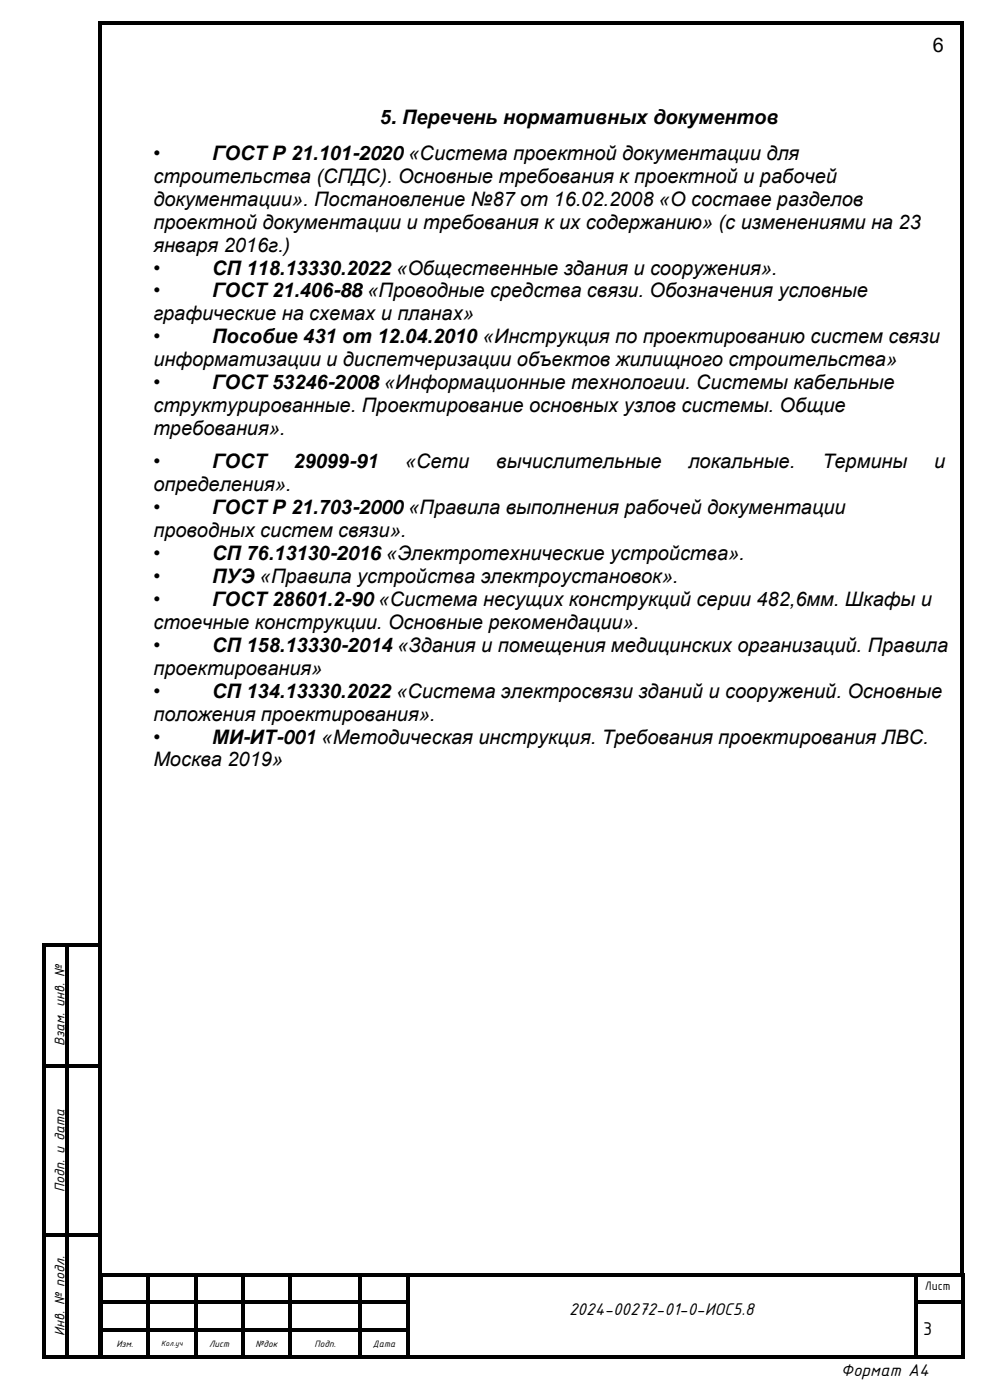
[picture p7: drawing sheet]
<svg xmlns="http://www.w3.org/2000/svg" width="210mm" height="297mm" viewBox="0 0 210 297" stroke-linecap="round" stroke-linejoin="round" font-family="sans-serif">
<defs><g id="words">
<g font-size="4.2">
<text x="197.9" y="11">6</text>
<text x="80.6" y="26.3">5. Перечень нормативных документов</text>
<text x="32.5" y="33.9">•</text>
<text x="45" y="33.9">ГОСТ Р 21.101-2020 «Система проектной документации для</text>
<text x="32.5" y="38.8">строительства (СПДС). Основные требования к проектной и рабочей</text>
<text x="32.5" y="43.7">документации». Постановление №87 от 16.02.2008 «О составе разделов</text>
<text x="32.5" y="48.5">проектной документации и требования к их содержанию» (с изменениями на 23</text>
<text x="32.5" y="53.4">января 2016г.)</text>
<text x="32.5" y="58.3">•</text>
<text x="45" y="58.3">СП 118.13330.2022 «Общественные здания и сооружения».</text>
<text x="32.5" y="63.1">•</text>
<text x="45" y="63.1">ГОСТ 21.406-88 «Проводные средства связи. Обозначения условные</text>
<text x="32.5" y="68">графические на схемах и планах»</text>
<text x="32.5" y="72.8">•</text>
<text x="32.5" y="77.7">информатизации и диспетчеризации объектов жилищного строительства»</text>
<text x="45" y="72.8">Пособие 431 от 12.04.2010 «Инструкция по проектированию систем связи</text>
<text x="32.5" y="82.5">•</text>
<text x="45" y="82.5">ГОСТ 53246-2008 «Информационные технологии. Системы кабельные</text>
<text x="32.5" y="87.4">структурированные. Проектирование основных узлов системы. Общие</text>
<text x="32.5" y="92.3">требования».</text>
<text x="32.5" y="99.4">•</text>
<text x="45" y="99.4">ГОСТ</text>
<text x="62.3" y="99.4">29099-91</text>
<text x="85.9" y="99.4">«Сети</text>
<text x="105.3" y="99.4">вычислительные</text>
<text x="146" y="99.4">локальные.</text>
<text x="174.5" y="99.4">Термины</text>
<text x="198.2" y="99.4">и</text>
<text x="32.5" y="104.2">определения».</text>
<text x="32.5" y="114">проводных систем связи».</text>
<text x="32.5" y="109.1">•</text>
<text x="45" y="109.1">ГОСТ Р 21.703-2000 «Правила выполнения рабочей документации</text>
<text x="32.5" y="118.8">•</text>
<text x="45" y="118.8">СП 76.13130-2016 «Электротехнические устройства».</text>
<text x="32.5" y="123.7">•</text>
<text x="45" y="123.7">ПУЭ «Правила устройства электроустановок».</text>
<text x="32.5" y="128.6">•</text>
<text x="45" y="128.6">ГОСТ 28601.2-90 «Система несущих конструкций серии 482,6мм. Шкафы и</text>
<text x="32.5" y="133.4">стоечные конструкции. Основные рекомендации».</text>
<text x="32.5" y="143.1">проектирования»</text>
<text x="32.5" y="138.3">•</text>
<text x="45" y="138.3">СП 158.13330-2014 «Здания и помещения медицинских организаций. Правила</text>
<text x="32.5" y="148">•</text>
<text x="45" y="148">СП 134.13330.2022 «Система электросвязи зданий и сооружений. Основные</text>
<text x="32.5" y="152.9">положения проектирования».</text>
<text x="32.5" y="157.7">•</text>
<text x="45" y="157.7">МИ-ИТ-001 «Методическая инструкция. Требования проектирования ЛВС.</text>
<text x="32.5" y="162.6">Москва 2019»</text>
<text x="195.8" y="283.3">3</text>
</g>
<g font-size="3.9">
<text x="120.7" y="278.9">2024-00272-01-0-ИОС5.8</text>
<text x="178.4" y="292">Формат А4</text>
</g>
<g font-size="3.2">
<text x="13.7" y="222" transform="rotate(-90 13.7 222)">Взам. инв. №</text>
<text x="13.7" y="252.9" transform="rotate(-90 13.7 252.9)">Подп. и дата</text>
<text x="13.7" y="283.4" transform="rotate(-90 13.7 283.4)">Инв. № подл.</text>
</g>
<text font-size="2.8" x="196.2" y="273.6">Лист</text>
<g font-size="2.1">
<text x="24.7" y="285.7">Изм.</text>
<text x="44.4" y="285.7">Лист</text>
<text x="54.2" y="285.7">№док</text>
<text x="66.7" y="285.7">Подп.</text>
<text x="79.1" y="285.7">Дата</text>
</g>
<text font-size="1.8" x="34.2" y="285.6">Кол.уч</text>
</g></defs>
<g fill="#000">
<path d="M20.8 4.4h.8v.8h-.8z" fill-rule="evenodd"/>
<path d="M20.8 4.4h.8v.8h-.8z" fill-rule="evenodd"/>
<path d="M21.6 4.4h182.1v.8h-182.1z" fill-rule="evenodd"/>
<path d="M203.7 4.4h.8v.8h-.8z" fill-rule="evenodd"/>
<path d="M203.7 4.4h.8v.8h-.8z" fill-rule="evenodd"/>
<path d="M8.9 200h.8v.8h-.8z" fill-rule="evenodd"/>
<path d="M8.9 200h.8v.8h-.8z" fill-rule="evenodd"/>
<path d="M9.7 200h4.2v.8h-4.2z" fill-rule="evenodd"/>
<path d="M13.9 200.8h.8z" fill-rule="evenodd"/>
<path d="M13.9 200h.8v.8h-.8z" fill-rule="evenodd"/>
<path d="M14.7 200h6.2v.8h-6.2z" fill-rule="evenodd"/>
<path d="M20.9 200h.8v.8h-.8z" fill-rule="evenodd"/>
<path d="M20.9 200h.8v.8h-.8z" fill-rule="evenodd"/>
<path d="M8.9 200.8h.8v25h-.8z" fill-rule="evenodd"/>
<path d="M8.9 225.8h.8v.8h-.8z" fill-rule="evenodd"/>
<path d="M9.7 225.8h4.2v.8h-4.2z" fill-rule="evenodd"/>
<path d="M13.9 200.8h.8v25h-.8z" fill-rule="evenodd"/>
<path d="M13.9 225.8h.8v.8h-.8z" fill-rule="evenodd"/>
<path d="M14.7 225.8h6.2v.8h-6.2z" fill-rule="evenodd"/>
<path d="M20.9 200.8h.8v25h-.8z" fill-rule="evenodd"/>
<path d="M20.9 225.8h.8v.8h-.8z" fill-rule="evenodd"/>
<path d="M8.9 226.6h.8v35h-.8z" fill-rule="evenodd"/>
<path d="M8.9 261.6h.8v.8h-.8z" fill-rule="evenodd"/>
<path d="M9.7 261.6h4.2v.8h-4.2z" fill-rule="evenodd"/>
<path d="M13.9 226.6h.8v35h-.8z" fill-rule="evenodd"/>
<path d="M13.9 261.6h.8v.8h-.8z" fill-rule="evenodd"/>
<path d="M14.7 261.6h6.2v.8h-6.2z" fill-rule="evenodd"/>
<path d="M20.8 5.2h.8v264.9h-.8z" fill-rule="evenodd"/>
<path d="M20.8 270.1h.8v.8h-.8z" fill-rule="evenodd"/>
<path d="M20.8 270.1h.8v.8h-.8z" fill-rule="evenodd"/>
<path d="M20.9 226.6h.8v35h-.8z" fill-rule="evenodd"/>
<path d="M20.9 261.6h.8v.8h-.8z" fill-rule="evenodd"/>
<path d="M21.1 270.1h.8v.8h-.8z" fill-rule="evenodd"/>
<path d="M21.1 270.1h.8v.8h-.8z" fill-rule="evenodd"/>
<path d="M21.1 270.9h.8v5h-.8z" fill-rule="evenodd"/>
<path d="M21.1 275.9h.8v.8h-.8z" fill-rule="evenodd"/>
<path d="M21.6 270.1h182.1v.8h-182.1z" fill-rule="evenodd"/>
<path d="M21.9 270.1h9.2v.8h-9.2z" fill-rule="evenodd"/>
<path d="M21.9 275.9h9.2v.8h-9.2z" fill-rule="evenodd"/>
<path d="M31.1 270.9h.8z" fill-rule="evenodd"/>
<path d="M31.1 270.1h.8v.8h-.8z" fill-rule="evenodd"/>
<path d="M31.1 270.9h.8v5h-.8z" fill-rule="evenodd"/>
<path d="M31.1 275.9h.8v.8h-.8z" fill-rule="evenodd"/>
<path d="M31.9 270.1h9.2v.8h-9.2z" fill-rule="evenodd"/>
<path d="M31.9 275.9h9.2v.8h-9.2z" fill-rule="evenodd"/>
<path d="M41.1 270.9h.8z" fill-rule="evenodd"/>
<path d="M41.1 270.1h.8v.8h-.8z" fill-rule="evenodd"/>
<path d="M41.1 270.9h.8v5h-.8z" fill-rule="evenodd"/>
<path d="M41.1 275.9h.8v.8h-.8z" fill-rule="evenodd"/>
<path d="M41.9 270.1h9.2v.8h-9.2z" fill-rule="evenodd"/>
<path d="M41.9 275.9h9.2v.8h-9.2z" fill-rule="evenodd"/>
<path d="M51.1 270.9h.8z" fill-rule="evenodd"/>
<path d="M51.1 270.1h.8v.8h-.8z" fill-rule="evenodd"/>
<path d="M51.1 270.9h.8v5h-.8z" fill-rule="evenodd"/>
<path d="M51.1 275.9h.8v.8h-.8z" fill-rule="evenodd"/>
<path d="M51.9 270.1h9.2v.8h-9.2z" fill-rule="evenodd"/>
<path d="M51.9 275.9h9.2v.8h-9.2z" fill-rule="evenodd"/>
<path d="M61.1 270.9h.8z" fill-rule="evenodd"/>
<path d="M61.1 270.1h.8v.8h-.8z" fill-rule="evenodd"/>
<path d="M61.1 270.9h.8v5h-.8z" fill-rule="evenodd"/>
<path d="M61.1 275.9h.8v.8h-.8z" fill-rule="evenodd"/>
<path d="M61.9 270.1h14.2v.8h-14.2z" fill-rule="evenodd"/>
<path d="M61.9 275.9h14.2v.8h-14.2z" fill-rule="evenodd"/>
<path d="M76.1 270.9h.8z" fill-rule="evenodd"/>
<path d="M76.1 270.1h.8v.8h-.8z" fill-rule="evenodd"/>
<path d="M76.1 270.9h.8v5h-.8z" fill-rule="evenodd"/>
<path d="M76.1 275.9h.8v.8h-.8z" fill-rule="evenodd"/>
<path d="M76.9 270.1h9.2v.8h-9.2z" fill-rule="evenodd"/>
<path d="M76.9 275.9h9.2v.8h-9.2z" fill-rule="evenodd"/>
<path d="M86.1 270.9h.8z" fill-rule="evenodd"/>
<path d="M86.1 270.1h.8v.8h-.8z" fill-rule="evenodd"/>
<path d="M86.1 270.9h.8v5h-.8z" fill-rule="evenodd"/>
<path d="M86.1 275.9h.8v.8h-.8z" fill-rule="evenodd"/>
<path d="M86.9 270.1h107v.8h-107z" fill-rule="evenodd"/>
<path d="M193.9 270.9h.8z" fill-rule="evenodd"/>
<path d="M193.9 270.1h.8v.8h-.8z" fill-rule="evenodd"/>
<path d="M193.9 270.9h.8v5h-.8z" fill-rule="evenodd"/>
<path d="M193.9 275.9h.8v.8h-.8z" fill-rule="evenodd"/>
<path d="M194.7 270.1h9.2v.8h-9.2z" fill-rule="evenodd"/>
<path d="M194.7 275.9h9.2v.8h-9.2z" fill-rule="evenodd"/>
<path d="M203.7 5.2h.8v264.9h-.8z" fill-rule="evenodd"/>
<path d="M203.7 270.1h.8v.8h-.8z" fill-rule="evenodd"/>
<path d="M203.7 270.1h.8v.8h-.8z" fill-rule="evenodd"/>
<path d="M203.9 270.1h.8v.8h-.8z" fill-rule="evenodd"/>
<path d="M203.9 270.1h.8v.8h-.8z" fill-rule="evenodd"/>
<path d="M203.9 270.9h.8v5h-.8z" fill-rule="evenodd"/>
<path d="M203.9 275.9h.8v.8h-.8z" fill-rule="evenodd"/>
<path d="M8.9 262.4h.8v25h-.8z" fill-rule="evenodd"/>
<path d="M8.9 287.4h.8v.8h-.8z" fill-rule="evenodd"/>
<path d="M8.9 287.4h.8v.8h-.8z" fill-rule="evenodd"/>
<path d="M9.7 287.4h4.2v.8h-4.2z" fill-rule="evenodd"/>
<path d="M13.9 262.4h.8v25h-.8z" fill-rule="evenodd"/>
<path d="M13.9 287.4h.8v.8h-.8z" fill-rule="evenodd"/>
<path d="M14.7 287.4h6.2v.8h-6.2z" fill-rule="evenodd"/>
<path d="M20.9 262.4h.8v25h-.8z" fill-rule="evenodd"/>
<path d="M20.9 287.4h.8v.8h-.8z" fill-rule="evenodd"/>
<path d="M20.9 287.4h.8v.8h-.8z" fill-rule="evenodd"/>
<path d="M21.1 276.7h.8v5h-.8z" fill-rule="evenodd"/>
<path d="M21.1 281.7h.8v.8h-.8z" fill-rule="evenodd"/>
<path d="M21.1 282.5h.8v5h-.8z" fill-rule="evenodd"/>
<path d="M21.1 287.5h.8v.7h-.8z" fill-rule="evenodd"/>
<path d="M21.1 287.5h.8v.7h-.8z" fill-rule="evenodd"/>
<path d="M21.9 281.7h9.2v.8h-9.2z" fill-rule="evenodd"/>
<path d="M21.9 287.5h9.2v.7h-9.2z" fill-rule="evenodd"/>
<path d="M31.1 276.7h.8v5h-.8z" fill-rule="evenodd"/>
<path d="M31.1 281.7h.8v.8h-.8z" fill-rule="evenodd"/>
<path d="M31.1 282.5h.8v5h-.8z" fill-rule="evenodd"/>
<path d="M31.1 287.5h.8v.7h-.8z" fill-rule="evenodd"/>
<path d="M31.9 281.7h9.2v.8h-9.2z" fill-rule="evenodd"/>
<path d="M31.9 287.5h9.2v.7h-9.2z" fill-rule="evenodd"/>
<path d="M41.1 276.7h.8v5h-.8z" fill-rule="evenodd"/>
<path d="M41.1 281.7h.8v.8h-.8z" fill-rule="evenodd"/>
<path d="M41.1 282.5h.8v5h-.8z" fill-rule="evenodd"/>
<path d="M41.1 287.5h.8v.7h-.8z" fill-rule="evenodd"/>
<path d="M41.9 281.7h9.2v.8h-9.2z" fill-rule="evenodd"/>
<path d="M41.9 287.5h9.2v.7h-9.2z" fill-rule="evenodd"/>
<path d="M51.1 276.7h.8v5h-.8z" fill-rule="evenodd"/>
<path d="M51.1 281.7h.8v.8h-.8z" fill-rule="evenodd"/>
<path d="M51.1 282.5h.8v5h-.8z" fill-rule="evenodd"/>
<path d="M51.1 287.5h.8v.7h-.8z" fill-rule="evenodd"/>
<path d="M51.9 281.7h9.2v.8h-9.2z" fill-rule="evenodd"/>
<path d="M51.9 287.5h9.2v.7h-9.2z" fill-rule="evenodd"/>
<path d="M61.1 276.7h.8v5h-.8z" fill-rule="evenodd"/>
<path d="M61.1 281.7h.8v.8h-.8z" fill-rule="evenodd"/>
<path d="M61.1 282.5h.8v5h-.8z" fill-rule="evenodd"/>
<path d="M61.1 287.5h.8v.7h-.8z" fill-rule="evenodd"/>
<path d="M61.9 281.7h14.2v.8h-14.2z" fill-rule="evenodd"/>
<path d="M61.9 287.5h14.2v.7h-14.2z" fill-rule="evenodd"/>
<path d="M76.1 276.7h.8v5h-.8z" fill-rule="evenodd"/>
<path d="M76.1 281.7h.8v.8h-.8z" fill-rule="evenodd"/>
<path d="M76.1 282.5h.8v5h-.8z" fill-rule="evenodd"/>
<path d="M76.1 287.5h.8v.7h-.8z" fill-rule="evenodd"/>
<path d="M76.9 281.7h9.2v.8h-9.2z" fill-rule="evenodd"/>
<path d="M76.9 287.5h9.2v.7h-9.2z" fill-rule="evenodd"/>
<path d="M86.1 276.7h.8v5h-.8z" fill-rule="evenodd"/>
<path d="M86.1 281.7h.8v.8h-.8z" fill-rule="evenodd"/>
<path d="M86.1 282.5h.8v5h-.8z" fill-rule="evenodd"/>
<path d="M86.1 287.5h.8v.7h-.8z" fill-rule="evenodd"/>
<path d="M86.9 287.5h107v.7h-107z" fill-rule="evenodd"/>
<path d="M193.9 276.7h.8v5h-.8z" fill-rule="evenodd"/>
<path d="M193.9 281.7h.8v.8h-.8z" fill-rule="evenodd"/>
<path d="M193.9 282.5h.8v5h-.8z" fill-rule="evenodd"/>
<path d="M193.9 287.5h.8v.7h-.8z" fill-rule="evenodd"/>
<path d="M194.7 287.5h9.2v.7h-9.2z" fill-rule="evenodd"/>
<path d="M203.9 276.7h.8v5h-.8z" fill-rule="evenodd"/>
<path d="M203.9 281.7h.8v.8h-.8z" fill-rule="evenodd"/>
<path d="M203.9 282.5h.8v5h-.8z" fill-rule="evenodd"/>
<path d="M203.9 287.5h.8v.7h-.8z" fill-rule="evenodd"/>
<path d="M203.9 287.5h.8v.7h-.8z" fill-rule="evenodd"/>
</g>
<use href="#words"/>
</svg>
